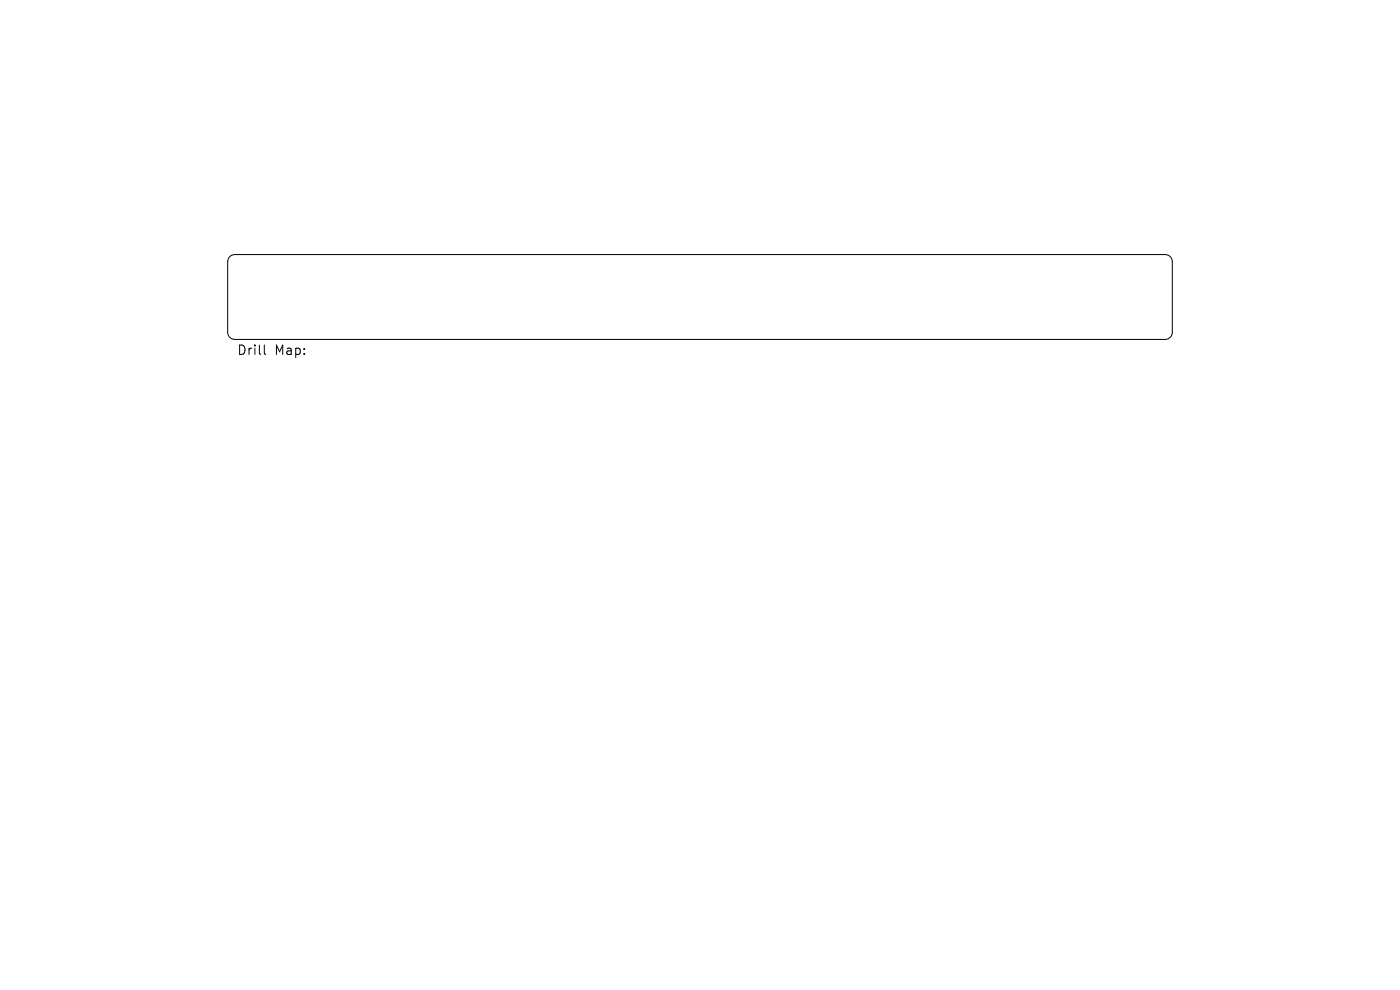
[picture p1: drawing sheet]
<svg xmlns="http://www.w3.org/2000/svg" width="297mm" height="210mm" viewBox="0 0 297 210" stroke-linecap="round" stroke-linejoin="round" font-family="sans-serif">
<defs><g id="words">
<g font-size="2.8">
<text x="50.2" y="75.6">Drill</text>
<text x="58.2" y="75.6">Map:</text>
</g>
</g></defs>
<path d="M48.8 54.4l1-.4h197.4a1.5 1.5 0 0 1 1.5 1.5v15a1.5 1.5 0 0 1-1.5 1.5h-197.4a1.5 1.5 0 0 1-1.5-1.5v-15l.2-.8zM56.1 73.2v1.7l.3 .3" fill="none" stroke="#000" stroke-width=".21"/>
<use href="#words"/>
</svg>
